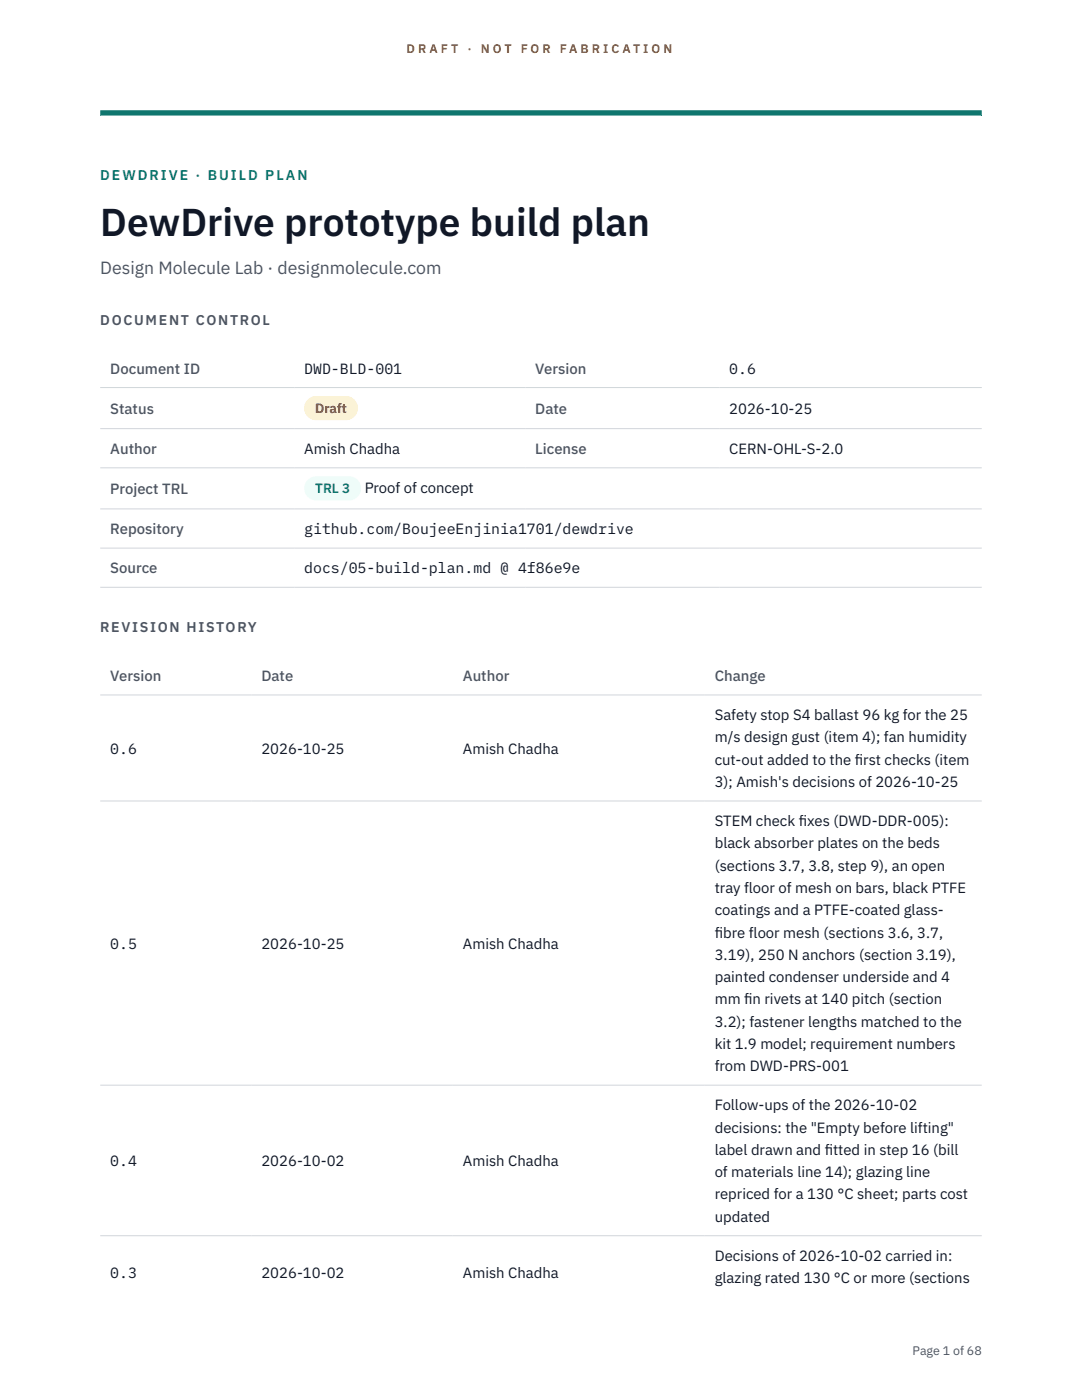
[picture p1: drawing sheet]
<svg xmlns="http://www.w3.org/2000/svg" width="216mm" height="279mm" viewBox="0 0 216 279" stroke-linecap="round" stroke-linejoin="round" font-family="sans-serif">
<defs><g id="words">
<text font-size="7.8" fill="#111827" x="20" y="47.1">DewDrive prototype build plan</text>
<text font-size="3.5" fill="#4b5563" x="20" y="54.6">Design Molecule Lab · designmolecule.com</text>
<g font-size="3" fill="#4b5563">
<text x="22" y="74.5">Document ID</text>
<text x="106.8" y="74.5">Version</text>
<text x="22" y="82.6">Status</text>
<text x="106.8" y="82.6">Date</text>
<text x="22" y="90.6">Author</text>
<text x="106.8" y="90.6">License</text>
<text x="22" y="98.6">Project TRL</text>
<text x="22" y="106.6">Repository</text>
<text x="22" y="114.4">Source</text>
<text x="22" y="135.9">Version</text>
<text x="52.2" y="135.9">Date</text>
<text x="92.4" y="135.9">Author</text>
<text x="142.6" y="135.9">Change</text>
</g>
<g font-size="3" fill="#111827">
<text x="60.7" y="74.5">DWD-BLD-001</text>
<text x="145.5" y="74.5">0.6</text>
<text x="145.5" y="82.6">2026-10-25</text>
<text x="60.7" y="90.6">Amish Chadha</text>
<text x="145.5" y="90.6">CERN-OHL-S-2.0</text>
<text x="72.8" y="98.5">Proof of concept</text>
<text x="60.7" y="106.6">github.com/BoujeeEnjinia1701/dewdrive</text>
<text x="60.7" y="114.4">docs/05-build-plan.md @ 4f86e9e</text>
<text x="142.6" y="143.7">Safety stop S4 ballast 96 kg for the 25</text>
<text x="142.6" y="148.2">m/s design gust (item 4); fan humidity</text>
<text x="22" y="150.4">0.6</text>
<text x="52.2" y="150.4">2026-10-25</text>
<text x="92.4" y="150.4">Amish Chadha</text>
<text x="142.6" y="152.6">cut-out added to the f</text>
<text x="170.6" y="152.6">irst checks (item</text>
<text x="142.6" y="157.1">3); Amish's decisions of 2026-10-25</text>
<text x="142.6" y="164.9">STEM check f</text>
<text x="159.4" y="164.9">ixes (DWD-DDR-005):</text>
<text x="142.6" y="169.3">black absorber plates on the beds</text>
<text x="142.6" y="173.8">(sections 3.7, 3.8, step 9), an open</text>
<text x="142.6" y="178.2">tray floor of mesh on bars, black PTFE</text>
<text x="142.6" y="182.7">coatings and a PTFE-coated glass-</text>
<text x="22" y="189.3">0.5</text>
<text x="52.2" y="189.3">2026-10-25</text>
<text x="92.4" y="189.3">Amish Chadha</text>
<text x="142.6" y="187.1">f</text>
<text x="142.6" y="187.1">ibre floor mesh (sections 3.6, 3.7,</text>
<text x="142.6" y="191.5">3.19), 250 N anchors (section 3.19),</text>
<text x="142.6" y="196">painted condenser underside and 4</text>
<text x="142.6" y="200.4">mm f</text>
<text x="148.5" y="200.4">in rivets at 140 pitch (section</text>
<text x="142.6" y="204.9">3.2); fastener lengths matched to the</text>
<text x="142.6" y="209.3">kit 1.9 model; requirement numbers</text>
<text x="142.6" y="213.8">from DWD-PRS-001</text>
<text x="142.6" y="221.6">Follow-ups of the 2026-10-02</text>
<text x="142.6" y="226">decisions: the &quot;Empty before lifting&quot;</text>
<text x="22" y="232.7">0.4</text>
<text x="52.2" y="232.7">2026-10-02</text>
<text x="92.4" y="232.7">Amish Chadha</text>
<text x="142.6" y="230.5">label drawn and f</text>
<text x="164.6" y="230.5">itted in step 16 (bill</text>
<text x="142.6" y="234.9">of materials line 14); glazing line</text>
<text x="142.6" y="239.4">repriced for a 130 °C sheet; parts cost</text>
<text x="142.6" y="243.8">updated</text>
<text x="142.6" y="251.6">Decisions of 2026-10-02 carried in:</text>
<text x="22" y="255">0.3</text>
<text x="52.2" y="255">2026-10-02</text>
<text x="92.4" y="255">Amish Chadha</text>
<text x="142.6" y="256.1">glazing rated 130 °C or more (sections</text>
</g>
<text font-size="2.8" fill="#0f766e" x="20" y="36">DEWDRIVE · BUILD PLAN</text>
<g font-size="2.8" fill="#4b5563">
<text x="20" y="64.8">DOCUMENT CONTROL</text>
<text x="20" y="126.2">REVISION HISTORY</text>
</g>
<text font-size="2.7" fill="#92400e" x="62.9" y="82.5">Draft</text>
<text font-size="2.7" fill="#0f766e" x="62.9" y="98.5">TRL 3</text>
<g font-size="2.5" fill="#b45309">
<text x="81.1" y="10.5">D R A F T</text>
<text x="93.3" y="10.5">·</text>
<text x="95.9" y="10.5">N O T</text>
<text x="103.9" y="10.5">F O R</text>
<text x="111.7" y="10.5">F A B R I C A T I O N</text>
</g>
<text font-size="2.5" fill="#4b5563" x="182.1" y="270.3">Page 1 of 68</text>
</g></defs>
<path d="M20 23.1h175.9zM20 22h175.9v1.1h-175.9z" fill-rule="evenodd" fill="#0f766e"/>
<path d="M20 77.3h175.9M20 85.5h175.9M20 93.4h175.9M20 101.6h175.9M20 109.4h175.9M20 117.2h175.9M20 138.7h175.9M20 159.9h175.9M20 216.6h175.9M20 246.6h175.9" fill="none" stroke="#d1d5db" stroke-width=".2"/>
<path d="M60.7 79h10.7v4.9h-10.7z" fill="#fef3c7"/>
<path d="M60.7 95.1h11.4v4.8h-11.4z" fill="#f0fdfa"/>
<use href="#words"/>
</svg>
